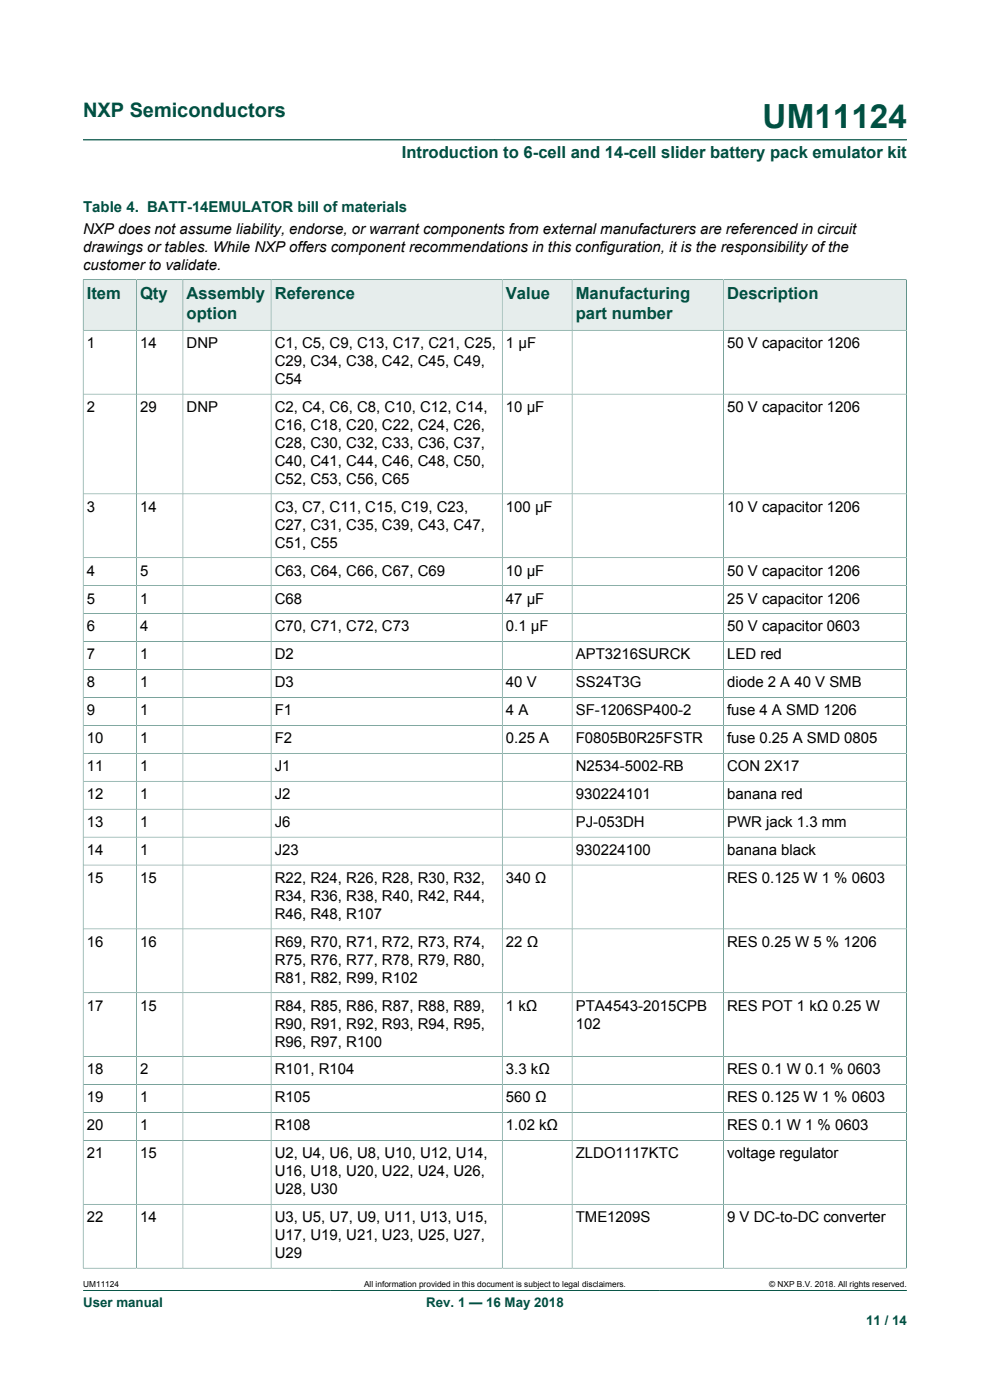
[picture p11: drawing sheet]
<svg xmlns="http://www.w3.org/2000/svg" width="210mm" height="297mm" viewBox="0 0 210 297" stroke-linecap="round" stroke-linejoin="round" font-family="sans-serif">
<defs><g id="words">
<text font-size="7.1" fill="#005042" x="161.8" y="27.2">UM11124</text>
<text font-size="4.2" fill="#005042" x="17.6" y="24.8">NXP Semiconductors</text>
<g font-size="3.5" fill="#005042">
<text x="85.2" y="33.5">Introduction to 6-cell and 14-cell slider battery pack emulator kit</text>
<text x="18.4" y="63.5">Item</text>
<text x="29.7" y="63.5">Qty</text>
<text x="39.6" y="63.5">Assembly</text>
<text x="58.3" y="63.5">Reference</text>
<text x="107.3" y="63.5">Value</text>
<text x="122.1" y="63.5">Manufacturing</text>
<text x="154.2" y="63.5">Description</text>
<text x="39.6" y="67.7">option</text>
<text x="122.1" y="67.7">part number</text>
</g>
<text font-size="3.2" fill="#005042" x="17.6" y="45.1">Table 4. BATT-14EMULATOR bill of materials</text>
<g font-size="3.2">
<text x="17.6" y="49.6">NXP does not assume liability, endorse, or warrant components from external manufacturers are referenced in circuit</text>
<text x="17.6" y="53.4">drawings or tables. While NXP offers component recommendations in this configuration, it is the responsibility of the</text>
<text x="17.6" y="57.2">customer to validate.</text>
<text x="18.4" y="73.8">1</text>
<text x="29.7" y="73.8">14</text>
<text x="39.6" y="73.8">DNP</text>
<text x="58.3" y="73.8">C1, C5, C9, C13, C17, C21, C25,</text>
<text x="58.3" y="77.7">C29, C34, C38, C42, C45, C49,</text>
<text x="107.3" y="73.8">1 μF</text>
<text x="154.2" y="73.8">50 V capacitor 1206</text>
<text x="58.3" y="81.5">C54</text>
<text x="18.4" y="87.4">2</text>
<text x="29.7" y="87.4">29</text>
<text x="39.6" y="87.4">DNP</text>
<text x="58.3" y="87.4">C2, C4, C6, C8, C10, C12, C14,</text>
<text x="107.3" y="87.4">10 μF</text>
<text x="154.2" y="87.4">50 V capacitor 1206</text>
<text x="58.3" y="91.2">C16, C18, C20, C22, C24, C26,</text>
<text x="58.3" y="95">C28, C30, C32, C33, C36, C37,</text>
<text x="58.3" y="98.8">C40, C41, C44, C46, C48, C50,</text>
<text x="58.3" y="102.6">C52, C53, C56, C65</text>
<text x="18.4" y="108.6">3</text>
<text x="29.7" y="108.6">14</text>
<text x="58.3" y="108.6">C3, C7, C11, C15, C19, C23,</text>
<text x="58.3" y="112.4">C27, C31, C35, C39, C43, C47,</text>
<text x="107.3" y="108.6">100 μF</text>
<text x="154.2" y="108.6">10 V capacitor 1206</text>
<text x="58.3" y="116.2">C51, C55</text>
<text x="18.4" y="122.1">4</text>
<text x="29.7" y="122.1">5</text>
<text x="58.3" y="122.1">C63, C64, C66, C67, C69</text>
<text x="107.3" y="122.1">10 μF</text>
<text x="154.2" y="122.1">50 V capacitor 1206</text>
<text x="18.4" y="128">5</text>
<text x="29.7" y="128">1</text>
<text x="58.3" y="128">C68</text>
<text x="107.3" y="128">47 μF</text>
<text x="154.2" y="128">25 V capacitor 1206</text>
<text x="18.4" y="134">6</text>
<text x="29.7" y="134">4</text>
<text x="58.3" y="134">C70, C71, C72, C73</text>
<text x="107.3" y="134">0.1 μF</text>
<text x="154.2" y="134">50 V capacitor 0603</text>
<text x="18.4" y="139.9">7</text>
<text x="29.7" y="139.9">1</text>
<text x="58.3" y="139.9">D2</text>
<text x="122.1" y="139.9">APT3216SURCK</text>
<text x="154.2" y="139.9">LED red</text>
<text x="18.4" y="145.8">8</text>
<text x="29.7" y="145.8">1</text>
<text x="58.3" y="145.8">D3</text>
<text x="107.3" y="145.8">40 V</text>
<text x="122.1" y="145.8">SS24T3G</text>
<text x="154.2" y="145.8">diode 2 A 40 V SMB</text>
<text x="18.4" y="151.7">9</text>
<text x="29.7" y="151.7">1</text>
<text x="58.3" y="151.7">F1</text>
<text x="107.3" y="151.7">4 A</text>
<text x="122.1" y="151.7">SF-1206SP400-2</text>
<text x="154.2" y="151.7">fuse 4 A SMD 1206</text>
<text x="18.4" y="157.7">10</text>
<text x="29.7" y="157.7">1</text>
<text x="58.3" y="157.7">F2</text>
<text x="107.3" y="157.7">0.25 A</text>
<text x="122.1" y="157.7">F0805B0R25FSTR</text>
<text x="154.2" y="157.7">fuse 0.25 A SMD 0805</text>
<text x="18.4" y="163.6">11</text>
<text x="29.7" y="163.6">1</text>
<text x="58.3" y="163.6">J1</text>
<text x="122.1" y="163.6">N2534-5002-RB</text>
<text x="154.2" y="163.6">CON 2X17</text>
<text x="18.4" y="169.5">12</text>
<text x="29.7" y="169.5">1</text>
<text x="58.3" y="169.5">J2</text>
<text x="122.1" y="169.5">930224101</text>
<text x="154.2" y="169.5">banana red</text>
<text x="18.4" y="175.4">13</text>
<text x="29.7" y="175.4">1</text>
<text x="58.3" y="175.4">J6</text>
<text x="122.1" y="175.4">PJ-053DH</text>
<text x="154.2" y="175.4">PWR jack 1.3 mm</text>
<text x="18.4" y="181.4">14</text>
<text x="29.7" y="181.4">1</text>
<text x="58.3" y="181.4">J23</text>
<text x="122.1" y="181.4">930224100</text>
<text x="154.2" y="181.4">banana black</text>
<text x="18.4" y="187.3">15</text>
<text x="29.7" y="187.3">15</text>
<text x="58.3" y="187.3">R22, R24, R26, R28, R30, R32,</text>
<text x="58.3" y="191.1">R34, R36, R38, R40, R42, R44,</text>
<text x="107.3" y="187.3">340 Ω</text>
<text x="154.2" y="187.3">RES 0.125 W 1 % 0603</text>
<text x="58.3" y="194.9">R46, R48, R107</text>
<text x="18.4" y="200.8">16</text>
<text x="29.7" y="200.8">16</text>
<text x="58.3" y="200.8">R69, R70, R71, R72, R73, R74,</text>
<text x="107.3" y="200.8">22 Ω</text>
<text x="154.2" y="200.8">RES 0.25 W 5 % 1206</text>
<text x="58.3" y="204.7">R75, R76, R77, R78, R79, R80,</text>
<text x="58.3" y="208.5">R81, R82, R99, R102</text>
<text x="18.4" y="214.4">17</text>
<text x="29.7" y="214.4">15</text>
<text x="58.3" y="214.4">R84, R85, R86, R87, R88, R89,</text>
<text x="107.3" y="214.4">1 kΩ</text>
<text x="122.1" y="214.4">PTA4543-2015CPB</text>
<text x="154.2" y="214.4">RES POT 1 kΩ 0.25 W</text>
<text x="58.3" y="218.2">R90, R91, R92, R93, R94, R95,</text>
<text x="122.1" y="218.2">102</text>
<text x="18.4" y="227.9">18</text>
<text x="29.7" y="227.9">2</text>
<text x="58.3" y="222">R96, R97, R100</text>
<text x="58.3" y="227.9">R101, R104</text>
<text x="107.3" y="227.9">3.3 kΩ</text>
<text x="154.2" y="227.9">RES 0.1 W 0.1 % 0603</text>
<text x="18.4" y="233.9">19</text>
<text x="29.7" y="233.9">1</text>
<text x="58.3" y="233.9">R105</text>
<text x="107.3" y="233.9">560 Ω</text>
<text x="154.2" y="233.9">RES 0.125 W 1 % 0603</text>
<text x="18.4" y="239.8">20</text>
<text x="29.7" y="239.8">1</text>
<text x="58.3" y="239.8">R108</text>
<text x="107.3" y="239.8">1.02 kΩ</text>
<text x="154.2" y="239.8">RES 0.1 W 1 % 0603</text>
<text x="18.4" y="245.7">21</text>
<text x="29.7" y="245.7">15</text>
<text x="58.3" y="245.7">U2, U4, U6, U8, U10, U12, U14,</text>
<text x="122.1" y="245.7">ZLDO1117KTC</text>
<text x="154.2" y="245.7">voltage regulator</text>
<text x="58.3" y="249.5">U16, U18, U20, U22, U24, U26,</text>
<text x="58.3" y="253.3">U28, U30</text>
<text x="18.4" y="259.3">22</text>
<text x="29.7" y="259.3">14</text>
<text x="58.3" y="259.3">U3, U5, U7, U9, U11, U13, U15,</text>
<text x="58.3" y="263.1">U17, U19, U21, U23, U25, U27,</text>
<text x="122.1" y="259.3">TME1209S</text>
<text x="154.2" y="259.3">9 V DC-to-DC converter</text>
<text x="58.3" y="266.9">U29</text>
</g>
<g font-size="2.8" fill="#005042">
<text x="17.6" y="277.3">User manual</text>
<text x="90.4" y="277.3">Rev. 1 — 16 May 2018</text>
<text x="183.7" y="281">11 / 14</text>
</g>
<g font-size="1.8">
<text x="17.6" y="273.1">UM11124</text>
<text x="77.2" y="273.1">All information provided in this document is subject to legal disclaimers.</text>
<text x="163.2" y="273.1">© NXP B.V. 2018. All rights reserved.</text>
</g>
</g></defs>
<path d="M17.6 29.7h174.8M17.6 273.8h174.8" fill="none" stroke="#005042" stroke-width=".21"/>
<path d="M17.7 59.4h11.2v10.6h-11.2z" fill="#e6edec"/>
<path d="M17.6 59.3v10.8h11.3v-10.8h-11.3" fill="none" stroke="#005042" stroke-width=".21"/>
<path d="M29 59.4h9.7v10.6h-9.7z" fill="#e6edec"/>
<path d="M28.9 59.3h9.9v10.8h-9.9z" fill="none" stroke="#005042" stroke-width=".21"/>
<path d="M38.9 59.4h18.5v10.6h-18.5z" fill="#e6edec"/>
<path d="M38.8 59.3h18.7v10.8h-18.7z" fill="none" stroke="#005042" stroke-width=".21"/>
<path d="M57.6 59.4h48.9v10.6h-48.9z" fill="#e6edec"/>
<path d="M57.5 59.3h49v10.8h-49z" fill="none" stroke="#005042" stroke-width=".21"/>
<path d="M106.6 59.4h14.7v10.6h-14.7z" fill="#e6edec"/>
<path d="M106.5 59.3h14.9v10.8h-14.9z" fill="none" stroke="#005042" stroke-width=".21"/>
<path d="M121.4 59.4h32v10.6h-32z" fill="#e6edec"/>
<path d="M121.4 59.3h32.1v10.8h-32.1z" fill="none" stroke="#005042" stroke-width=".21"/>
<path d="M153.5 59.4h38.7v10.6h-38.7z" fill="#e6edec"/>
<g fill="none" stroke="#005042" stroke-width=".21">
<path d="M192.3 59.3v209.8M192.3 59.3h-38.8v209.7M28.9 70.1v198.9M38.8 70.1v198.9M57.5 70.1v198.9M106.5 70.1v198.9M121.4 70.1v198.9M192.3 70.1h-174.7v199M17.6 83.6h174.7M17.6 104.8h174.7M17.6 118.3h174.7M17.6 124.2h174.7"/>
<path d="M17.6 130.2h174.7M17.6 136.1h174.7M17.6 142h174.7M17.6 148h174.7M17.6 153.9h174.7M17.6 159.8h174.7M17.6 165.7h174.7M17.6 171.7h174.7M17.6 177.6h174.7M17.6 183.5h174.7M17.6 197.1h174.7M17.6 210.6h174.7"/>
<path d="M17.6 224.2h174.7M17.6 230.1h174.7M17.6 236h174.7M17.6 241.9h174.7M17.6 255.5h174.7M17.6 269h174.7"/>
</g>
<use href="#words"/>
</svg>
